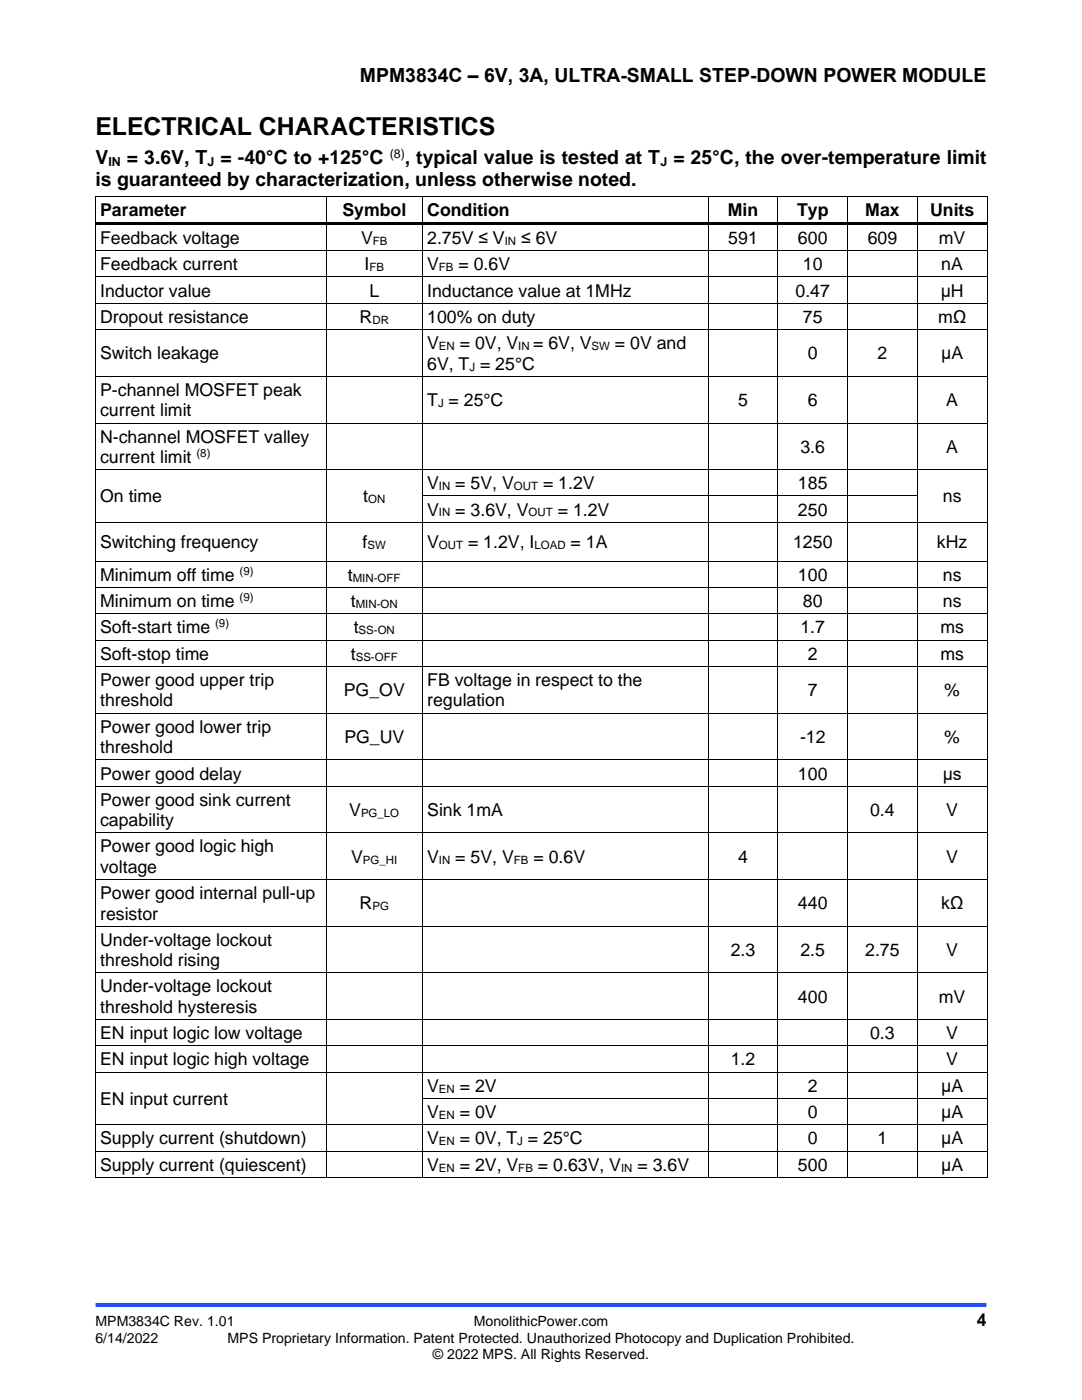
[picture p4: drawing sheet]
<svg xmlns="http://www.w3.org/2000/svg" width="216mm" height="279mm" viewBox="0 0 216 279" stroke-linecap="round" stroke-linejoin="round" font-family="sans-serif">
<defs><g id="words">
<text font-size="4.9" x="19" y="27">ELECTRICAL CHARACTERISTICS</text>
<g font-size="3.9">
<text x="71.8" y="16.3">MPM3834C – 6V, 3A, ULTRA-SMALL STEP-DOWN POWER MODULE</text>
<text x="19" y="32.7">V</text>
<text x="25.3" y="32.7">= 3.6V, T = -40°C to +125°C</text>
<text x="80.8" y="32.7">, typical value is tested at T = 25°C, the over-temperature limit</text>
<text x="19" y="37.2">is guaranteed by characterization, unless otherwise noted.</text>
</g>
<g font-size="3.5">
<text x="20" y="43.1">Parameter</text>
<text x="68.3" y="43.1">Symbol</text>
<text x="85.2" y="43.1">Condition</text>
<text x="145.2" y="43.1">Min</text>
<text x="159" y="43.1">Typ</text>
<text x="172.6" y="43.1">Max</text>
<text x="185.6" y="43.1">Units</text>
<text x="20" y="48.7">Feedback voltage</text>
<text x="20" y="53.9">Feedback current</text>
<text x="72" y="48.7">V</text>
<text x="72.7" y="53.9">I</text>
<text x="85.2" y="48.7">2.75V ≤ V</text>
<text x="85.2" y="53.9">V</text>
<text x="91.5" y="53.9">= 0.6V</text>
<text x="104" y="48.7">≤ 6V</text>
<text x="145.3" y="48.7">591</text>
<text x="159.2" y="48.7">600</text>
<text x="160.2" y="53.9">10</text>
<text x="173.1" y="48.7">609</text>
<text x="187.3" y="48.7">mV</text>
<text x="187.8" y="53.9">nA</text>
<text x="20" y="59.2">Inductor value</text>
<text x="73.7" y="59.2">L</text>
<text x="85.2" y="59.2">Inductance value at 1MHz</text>
<text x="158.7" y="59.2">0.47</text>
<text x="187.7" y="59.2">μH</text>
<text x="20" y="64.5">Dropout resistance</text>
<text x="71.8" y="64.5">R</text>
<text x="85.2" y="64.5">100% on duty</text>
<text x="160.2" y="64.5">75</text>
<text x="187.2" y="64.5">mΩ</text>
<text x="20" y="71.7">Switch leakage</text>
<text x="85.2" y="69.7">V</text>
<text x="91.7" y="69.7">= 0V, V</text>
<text x="106.4" y="69.7">= 6V, V</text>
<text x="122.7" y="69.7">= 0V and</text>
<text x="161.2" y="71.7">0</text>
<text x="175.1" y="71.7">2</text>
<text x="187.8" y="71.7">μA</text>
<text x="85.2" y="73.8">6V, T = 25°C</text>
<text x="20" y="79">P-channel MOSFET peak</text>
<text x="20" y="83.1">current limit</text>
<text x="85.2" y="81.1">T = 25°C</text>
<text x="147.3" y="81.1">5</text>
<text x="161.2" y="81.1">6</text>
<text x="188.8" y="81.1">A</text>
<text x="20" y="88.3">N-channel MOSFET valley</text>
<text x="20" y="92.4">current limit</text>
<text x="159.7" y="90.4">3.6</text>
<text x="188.8" y="90.4">A</text>
<text x="20" y="100.3">On time</text>
<text x="72.5" y="100.3">t</text>
<text x="85.2" y="97.6">V</text>
<text x="90.9" y="97.6">= 5V, V</text>
<text x="108.4" y="97.6">= 1.2V</text>
<text x="159.2" y="97.6">185</text>
<text x="188.1" y="100.3">ns</text>
<text x="85.2" y="102.9">V</text>
<text x="90.9" y="102.9">= 3.6V, V</text>
<text x="111.3" y="102.9">= 1.2V</text>
<text x="159.2" y="102.9">250</text>
<text x="20" y="109.4">Switching frequency</text>
<text x="72.4" y="109.4">f</text>
<text x="85.2" y="109.4">V</text>
<text x="93.4" y="109.4">= 1.2V, I</text>
<text x="113.9" y="109.4">= 1A</text>
<text x="158.3" y="109.4">1250</text>
<text x="187" y="109.4">kHz</text>
<text x="20" y="115.9">Minimum off time</text>
<text x="69.4" y="115.9">t</text>
<text x="159.2" y="115.9">100</text>
<text x="188.1" y="115.9">ns</text>
<text x="20" y="121.2">Minimum on time</text>
<text x="70" y="121.2">t</text>
<text x="160.2" y="121.2">80</text>
<text x="188.1" y="121.2">ns</text>
<text x="20" y="126.4">Soft-start time</text>
<text x="20" y="131.7">Soft-stop time</text>
<text x="70" y="131.7">t</text>
<text x="70.6" y="126.4">t</text>
<text x="159.7" y="126.4">1.7</text>
<text x="161.2" y="131.7">2</text>
<text x="187.6" y="126.4">ms</text>
<text x="187.6" y="131.7">ms</text>
<text x="20" y="136.9">Power good upper trip</text>
<text x="85.2" y="136.9">FB voltage in respect to the</text>
<text x="20" y="141">threshold</text>
<text x="68.6" y="139">PG_OV</text>
<text x="85.2" y="141">regulation</text>
<text x="161.2" y="139">7</text>
<text x="188.4" y="139">%</text>
<text x="20" y="146.3">Power good lower trip</text>
<text x="68.7" y="148.3">PG_UV</text>
<text x="159.6" y="148.3">-12</text>
<text x="188.4" y="148.3">%</text>
<text x="20" y="150.3">threshold</text>
<text x="20" y="155.6">Power good delay</text>
<text x="159.2" y="155.6">100</text>
<text x="188.1" y="155.6">μs</text>
<text x="20" y="160.8">Power good sink current</text>
<text x="20" y="164.9">capability</text>
<text x="69.7" y="162.8">V</text>
<text x="85.2" y="162.8">Sink 1mA</text>
<text x="173.6" y="162.8">0.4</text>
<text x="188.8" y="162.8">V</text>
<text x="20" y="170.1">Power good logic high</text>
<text x="70.1" y="172.2">V</text>
<text x="85.2" y="172.2">V</text>
<text x="90.9" y="172.2">= 5V, V</text>
<text x="106.5" y="172.2">= 0.6V</text>
<text x="147.3" y="172.2">4</text>
<text x="188.8" y="172.2">V</text>
<text x="20" y="174.2">voltage</text>
<text x="20" y="179.4">Power good internal pull-up</text>
<text x="20" y="183.5">resistor</text>
<text x="71.8" y="181.5">R</text>
<text x="159.2" y="181.5">440</text>
<text x="187.8" y="181.5">kΩ</text>
<text x="20" y="188.8">Under-voltage lockout</text>
<text x="145.8" y="190.8">2.3</text>
<text x="159.7" y="190.8">2.5</text>
<text x="172.6" y="190.8">2.75</text>
<text x="188.8" y="190.8">V</text>
<text x="20" y="192.8">threshold rising</text>
<text x="20" y="198.1">Under-voltage lockout</text>
<text x="20" y="202.1">threshold hysteresis</text>
<text x="159.2" y="200.1">400</text>
<text x="187.3" y="200.1">mV</text>
<text x="20" y="207.4">EN input logic low voltage</text>
<text x="173.6" y="207.4">0.3</text>
<text x="188.8" y="207.4">V</text>
<text x="20" y="212.6">EN input logic high voltage</text>
<text x="145.8" y="212.6">1.2</text>
<text x="188.8" y="212.6">V</text>
<text x="20" y="220.5">EN input current</text>
<text x="85.2" y="217.9">V</text>
<text x="91.7" y="217.9">= 2V</text>
<text x="161.2" y="217.9">2</text>
<text x="187.8" y="217.9">μA</text>
<text x="85.2" y="223.2">V</text>
<text x="91.7" y="223.2">= 0V</text>
<text x="161.2" y="223.2">0</text>
<text x="187.8" y="223.2">μA</text>
<text x="20" y="228.4">Supply current (shutdown)</text>
<text x="20" y="233.7">Supply current (quiescent)</text>
<text x="85.2" y="228.4">V</text>
<text x="85.2" y="233.7">V</text>
<text x="91.7" y="228.4">= 0V, T = 25°C</text>
<text x="91.7" y="233.7">= 2V, V</text>
<text x="107.3" y="233.7">= 0.63V, V</text>
<text x="127.2" y="233.7">= 3.6V</text>
<text x="159.2" y="233.7">500</text>
<text x="161.2" y="228.4">0</text>
<text x="175.1" y="228.4">1</text>
<text x="187.8" y="228.4">μA</text>
<text x="187.8" y="233.7">μA</text>
<text x="194.9" y="264.6">4</text>
</g>
<g font-size="2.8">
<text x="19" y="264.6">MPM3834C Rev. 1.01</text>
<text x="19" y="267.9">6/14/2022</text>
<text x="45.4" y="267.9">MPS Proprietary Information. Patent Protected. Unauthorized Photocopy and Duplication Prohibited.</text>
<text x="94.6" y="264.6">MonolithicPower.com</text>
<text x="86.4" y="271.2">© 2022 MPS. All Rights Reserved.</text>
</g>
<g font-size="2.5">
<text x="21.6" y="33.1">IN</text>
<text x="41.4" y="33.1">J</text>
<text x="77.8" y="31.5">(8)</text>
<text x="131.8" y="33.1">J</text>
</g>
<g font-size="2.3">
<text x="74.4" y="48.9">FB</text>
<text x="100.7" y="48.9">IN</text>
<text x="73.7" y="54.1">FB</text>
<text x="87.6" y="54.1">FB</text>
<text x="74.3" y="64.6">DR</text>
<text x="87.6" y="69.9">EN</text>
<text x="103.4" y="69.9">IN</text>
<text x="118" y="69.9">SW</text>
<text x="93.7" y="73.9">J</text>
<text x="87.4" y="81.2">J</text>
<text x="39.2" y="91.2">(8)</text>
<text x="73.5" y="100.4">ON</text>
<text x="87.6" y="97.8">IN</text>
<text x="102.5" y="97.8">OUT</text>
<text x="87.6" y="103.1">IN</text>
<text x="105.5" y="103.1">OUT</text>
<text x="73.3" y="109.6">SW</text>
<text x="87.6" y="109.6">OUT</text>
<text x="106.7" y="109.6">LOAD</text>
<text x="47.8" y="114.7">(9)</text>
<text x="47.8" y="119.9">(9)</text>
<text x="70.4" y="116.1">MIN-OFF</text>
<text x="42.9" y="125.2">(9)</text>
<text x="71" y="121.3">MIN-ON</text>
<text x="71" y="131.8">SS-OFF</text>
<text x="71.6" y="126.6">SS-ON</text>
<text x="72" y="163">PG_LO</text>
<text x="72.4" y="172.3">PG_HI</text>
<text x="87.6" y="172.3">IN</text>
<text x="102.5" y="172.3">FB</text>
<text x="74.3" y="181.6">PG</text>
<text x="87.6" y="218.1">EN</text>
<text x="87.6" y="223.3">EN</text>
<text x="87.6" y="228.6">EN</text>
<text x="87.6" y="233.8">EN</text>
<text x="103.2" y="228.6">J</text>
<text x="103.4" y="233.8">FB</text>
<text x="123.9" y="233.8">IN</text>
</g>
</g></defs>
<path d="M19 260.4h177.8" fill="none" stroke="#1c4eff" stroke-width=".79" stroke-linecap="butt"/>
<g fill="#000">
<path d="M18.9 39.1h.1v.7h-.1z" fill-rule="evenodd"/>
<path d="M18.9 39.1h.1v.1h-.1z" fill-rule="evenodd"/>
<path d="M65.1 39.2h.2v.6h-.2z" fill-rule="evenodd"/>
<path d="M65.1 39.1h.2v.1h-.2z" fill-rule="evenodd"/>
<path d="M84.1 39.2h.2v.6h-.2z" fill-rule="evenodd"/>
<path d="M84.1 39.1h.2v.1h-.2z" fill-rule="evenodd"/>
<path d="M141.2 39.2h.2v.6h-.2z" fill-rule="evenodd"/>
<path d="M141.2 39.1h.2v.1h-.2z" fill-rule="evenodd"/>
<path d="M155.1 39.2h.2v.6h-.2z" fill-rule="evenodd"/>
<path d="M155.1 39.1h.2v.1h-.2z" fill-rule="evenodd"/>
<path d="M169.1 39.2h.1v.6h-.1z" fill-rule="evenodd"/>
<path d="M169.1 39.1h.1v.1h-.1z" fill-rule="evenodd"/>
<path d="M183 39.2h.1v.6h-.1z" fill-rule="evenodd"/>
<path d="M183 39.1h.1v.1h-.1z" fill-rule="evenodd"/>
<path d="M196.9 39.1h.1v.7h-.1z" fill-rule="evenodd"/>
<path d="M196.9 39.1h.1v.1h-.1z" fill-rule="evenodd"/>
<path d="M18.9 44.3h.1v1.1h-.1z" fill-rule="evenodd"/>
<path d="M18.9 49.9h.1v.7h-.1z" fill-rule="evenodd"/>
<path d="M18.9 55.2h.1v.7h-.1z" fill-rule="evenodd"/>
<path d="M19 44.3h46.1v.6h-46.1z" fill-rule="evenodd"/>
<path d="M65.1 44.9h.2v.5h-.2z" fill-rule="evenodd"/>
<path d="M65.1 44.3h.5v.6h-.5z" fill-rule="evenodd"/>
<path d="M65.1 49.9h.2v.7h-.2z" fill-rule="evenodd"/>
<path d="M65.1 55.2h.2v.7h-.2z" fill-rule="evenodd"/>
<path d="M65.6 44.3h18.5v.6h-18.5z" fill-rule="evenodd"/>
<path d="M84.1 44.9h.2v.5h-.2z" fill-rule="evenodd"/>
<path d="M84.1 44.3h.6v.6h-.6z" fill-rule="evenodd"/>
<path d="M84.1 49.9h.2v.7h-.2z" fill-rule="evenodd"/>
<path d="M84.1 55.2h.2v.7h-.2z" fill-rule="evenodd"/>
<path d="M84.7 44.3h56.5v.6h-56.5z" fill-rule="evenodd"/>
<path d="M141.2 44.9h.2v.5h-.2z" fill-rule="evenodd"/>
<path d="M141.2 44.3h.6v.6h-.6z" fill-rule="evenodd"/>
<path d="M141.2 49.9h.2v.7h-.2z" fill-rule="evenodd"/>
<path d="M141.2 55.2h.2v.7h-.2z" fill-rule="evenodd"/>
<path d="M141.8 44.3h13.3v.6h-13.3z" fill-rule="evenodd"/>
<path d="M155.1 44.9h.2v.5h-.2z" fill-rule="evenodd"/>
<path d="M155.1 44.3h.6v.6h-.6z" fill-rule="evenodd"/>
<path d="M155.1 49.9h.2v.7h-.2z" fill-rule="evenodd"/>
<path d="M155.1 55.2h.2v.7h-.2z" fill-rule="evenodd"/>
<path d="M155.7 44.3h13.4v.6h-13.4z" fill-rule="evenodd"/>
<path d="M169.1 44.9h.1v.5h-.1z" fill-rule="evenodd"/>
<path d="M169.1 44.3h.5v.6h-.5z" fill-rule="evenodd"/>
<path d="M169.1 49.9h.1v.7h-.1z" fill-rule="evenodd"/>
<path d="M169.1 55.2h.1v.7h-.1z" fill-rule="evenodd"/>
<path d="M169.6 44.3h13.4v.6h-13.4z" fill-rule="evenodd"/>
<path d="M183 44.9h.1v.5h-.1z" fill-rule="evenodd"/>
<path d="M183 44.3h.5v.6h-.5z" fill-rule="evenodd"/>
<path d="M183 49.9h.1v.7h-.1z" fill-rule="evenodd"/>
<path d="M183 55.2h.1v.7h-.1z" fill-rule="evenodd"/>
<path d="M183.5 44.3h13.4v.6h-13.4z" fill-rule="evenodd"/>
<path d="M196.9 44.3h.1v1.1h-.1z" fill-rule="evenodd"/>
<path d="M196.9 49.9h.1v.7h-.1z" fill-rule="evenodd"/>
<path d="M196.9 55.2h.1v.7h-.1z" fill-rule="evenodd"/>
<path d="M18.9 60.5h.1v.7h-.1z" fill-rule="evenodd"/>
<path d="M18.9 65.7h.1v.7h-.1z" fill-rule="evenodd"/>
<path d="M18.9 75h.1v.7h-.1z" fill-rule="evenodd"/>
<path d="M65.1 60.5h.2v.7h-.2z" fill-rule="evenodd"/>
<path d="M65.1 65.7h.2v.7h-.2z" fill-rule="evenodd"/>
<path d="M65.1 75h.2v.7h-.2z" fill-rule="evenodd"/>
<path d="M84.1 60.5h.2v.7h-.2z" fill-rule="evenodd"/>
<path d="M84.1 65.7h.2v.7h-.2z" fill-rule="evenodd"/>
<path d="M84.1 75h.2v.7h-.2z" fill-rule="evenodd"/>
<path d="M141.2 60.5h.2v.7h-.2z" fill-rule="evenodd"/>
<path d="M141.2 65.7h.2v.7h-.2z" fill-rule="evenodd"/>
<path d="M141.2 75h.2v.7h-.2z" fill-rule="evenodd"/>
<path d="M155.1 60.5h.2v.7h-.2z" fill-rule="evenodd"/>
<path d="M155.1 65.7h.2v.7h-.2z" fill-rule="evenodd"/>
<path d="M155.1 75h.2v.7h-.2z" fill-rule="evenodd"/>
<path d="M169.1 60.5h.1v.7h-.1z" fill-rule="evenodd"/>
<path d="M169.1 65.7h.1v.7h-.1z" fill-rule="evenodd"/>
<path d="M169.1 75h.1v.7h-.1z" fill-rule="evenodd"/>
<path d="M183 60.5h.1v.7h-.1z" fill-rule="evenodd"/>
<path d="M183 65.7h.1v.7h-.1z" fill-rule="evenodd"/>
<path d="M183 75h.1v.7h-.1z" fill-rule="evenodd"/>
<path d="M196.9 60.5h.1v.7h-.1z" fill-rule="evenodd"/>
<path d="M196.9 65.7h.1v.7h-.1z" fill-rule="evenodd"/>
<path d="M196.9 75h.1v.7h-.1z" fill-rule="evenodd"/>
<path d="M18.9 84.3h.1v.7h-.1z" fill-rule="evenodd"/>
<path d="M18.9 93.6h.1v.7h-.1z" fill-rule="evenodd"/>
<path d="M18.9 98.9h.1v.7h-.1z" fill-rule="evenodd"/>
<path d="M65.1 84.3h.2v.7h-.2z" fill-rule="evenodd"/>
<path d="M65.1 93.6h.2v.7h-.2z" fill-rule="evenodd"/>
<path d="M65.1 98.9h.2v.7h-.2z" fill-rule="evenodd"/>
<path d="M84.1 84.3h.2v.7h-.2z" fill-rule="evenodd"/>
<path d="M84.1 93.6h.2v.7h-.2z" fill-rule="evenodd"/>
<path d="M84.1 98.9h.2v.7h-.2z" fill-rule="evenodd"/>
<path d="M141.2 84.3h.2v.7h-.2z" fill-rule="evenodd"/>
<path d="M141.2 93.6h.2v.7h-.2z" fill-rule="evenodd"/>
<path d="M141.2 98.9h.2v.7h-.2z" fill-rule="evenodd"/>
<path d="M155.1 84.3h.2v.7h-.2z" fill-rule="evenodd"/>
<path d="M155.1 93.6h.2v.7h-.2z" fill-rule="evenodd"/>
<path d="M155.1 98.9h.2v.7h-.2z" fill-rule="evenodd"/>
<path d="M169.1 84.3h.1v.7h-.1z" fill-rule="evenodd"/>
<path d="M169.1 93.6h.1v.7h-.1z" fill-rule="evenodd"/>
<path d="M169.1 98.9h.1v.7h-.1z" fill-rule="evenodd"/>
<path d="M183 84.3h.1v.7h-.1z" fill-rule="evenodd"/>
<path d="M183 93.6h.1v.7h-.1z" fill-rule="evenodd"/>
<path d="M183 98.9h.1v.7h-.1z" fill-rule="evenodd"/>
<path d="M196.9 84.3h.1v.7h-.1z" fill-rule="evenodd"/>
<path d="M196.9 93.6h.1v.7h-.1z" fill-rule="evenodd"/>
<path d="M196.9 98.9h.1v.7h-.1z" fill-rule="evenodd"/>
<path d="M18.9 104.2h.1v.7h-.1z" fill-rule="evenodd"/>
<path d="M18.9 111.9h.1v.7h-.1z" fill-rule="evenodd"/>
<path d="M18.9 117.2h.1v.7h-.1z" fill-rule="evenodd"/>
<path d="M65.1 104.2h.2v.7h-.2z" fill-rule="evenodd"/>
<path d="M65.1 111.9h.2v.7h-.2z" fill-rule="evenodd"/>
<path d="M65.1 117.2h.2v.7h-.2z" fill-rule="evenodd"/>
<path d="M84.1 104.2h.2v.7h-.2z" fill-rule="evenodd"/>
<path d="M84.1 111.9h.2v.7h-.2z" fill-rule="evenodd"/>
<path d="M84.1 117.2h.2v.7h-.2z" fill-rule="evenodd"/>
<path d="M141.2 104.2h.2v.7h-.2z" fill-rule="evenodd"/>
<path d="M141.2 111.9h.2v.7h-.2z" fill-rule="evenodd"/>
<path d="M141.2 117.2h.2v.7h-.2z" fill-rule="evenodd"/>
<path d="M155.1 104.2h.2v.7h-.2z" fill-rule="evenodd"/>
<path d="M155.1 111.9h.2v.7h-.2z" fill-rule="evenodd"/>
<path d="M155.1 117.2h.2v.7h-.2z" fill-rule="evenodd"/>
<path d="M169.1 104.2h.1v.7h-.1z" fill-rule="evenodd"/>
<path d="M169.1 111.9h.1v.7h-.1z" fill-rule="evenodd"/>
<path d="M169.1 117.2h.1v.7h-.1z" fill-rule="evenodd"/>
<path d="M183 104.2h.1v.7h-.1z" fill-rule="evenodd"/>
<path d="M183 111.9h.1v.7h-.1z" fill-rule="evenodd"/>
<path d="M183 117.2h.1v.7h-.1z" fill-rule="evenodd"/>
<path d="M196.9 104.2h.1v.7h-.1z" fill-rule="evenodd"/>
<path d="M196.9 111.9h.1v.7h-.1z" fill-rule="evenodd"/>
<path d="M196.9 117.2h.1v.7h-.1z" fill-rule="evenodd"/>
<path d="M18.9 122.4h.1v.7h-.1z" fill-rule="evenodd"/>
<path d="M18.9 127.7h.1v.7h-.1z" fill-rule="evenodd"/>
<path d="M18.9 132.9h.1v.7h-.1z" fill-rule="evenodd"/>
<path d="M65.1 122.4h.2v.7h-.2z" fill-rule="evenodd"/>
<path d="M65.1 127.7h.2v.7h-.2z" fill-rule="evenodd"/>
<path d="M65.1 132.9h.2v.7h-.2z" fill-rule="evenodd"/>
<path d="M84.1 122.4h.2v.7h-.2z" fill-rule="evenodd"/>
<path d="M84.1 127.7h.2v.7h-.2z" fill-rule="evenodd"/>
<path d="M84.1 132.9h.2v.7h-.2z" fill-rule="evenodd"/>
<path d="M141.2 122.4h.2v.7h-.2z" fill-rule="evenodd"/>
<path d="M141.2 127.7h.2v.7h-.2z" fill-rule="evenodd"/>
<path d="M141.2 132.9h.2v.7h-.2z" fill-rule="evenodd"/>
<path d="M155.1 122.4h.2v.7h-.2z" fill-rule="evenodd"/>
<path d="M155.1 127.7h.2v.7h-.2z" fill-rule="evenodd"/>
<path d="M155.1 132.9h.2v.7h-.2z" fill-rule="evenodd"/>
<path d="M169.1 122.4h.1v.7h-.1z" fill-rule="evenodd"/>
<path d="M169.1 127.7h.1v.7h-.1z" fill-rule="evenodd"/>
<path d="M169.1 132.9h.1v.7h-.1z" fill-rule="evenodd"/>
<path d="M183 122.4h.1v.7h-.1z" fill-rule="evenodd"/>
<path d="M183 127.7h.1v.7h-.1z" fill-rule="evenodd"/>
<path d="M183 132.9h.1v.7h-.1z" fill-rule="evenodd"/>
<path d="M196.9 122.4h.1v.7h-.1z" fill-rule="evenodd"/>
<path d="M196.9 127.7h.1v.7h-.1z" fill-rule="evenodd"/>
<path d="M196.9 132.9h.1v.7h-.1z" fill-rule="evenodd"/>
<path d="M18.9 142.2h.1v.7h-.1z" fill-rule="evenodd"/>
<path d="M18.9 151.6h.1v.7h-.1z" fill-rule="evenodd"/>
<path d="M18.9 156.8h.1v.7h-.1z" fill-rule="evenodd"/>
<path d="M65.1 142.2h.2v.7h-.2z" fill-rule="evenodd"/>
<path d="M65.1 151.6h.2v.7h-.2z" fill-rule="evenodd"/>
<path d="M65.1 156.8h.2v.7h-.2z" fill-rule="evenodd"/>
<path d="M84.1 142.2h.2v.7h-.2z" fill-rule="evenodd"/>
<path d="M84.1 151.6h.2v.7h-.2z" fill-rule="evenodd"/>
<path d="M84.1 156.8h.2v.7h-.2z" fill-rule="evenodd"/>
<path d="M141.2 142.2h.2v.7h-.2z" fill-rule="evenodd"/>
<path d="M141.2 151.6h.2v.7h-.2z" fill-rule="evenodd"/>
<path d="M141.2 156.8h.2v.7h-.2z" fill-rule="evenodd"/>
<path d="M155.1 142.2h.2v.7h-.2z" fill-rule="evenodd"/>
<path d="M155.1 151.6h.2v.7h-.2z" fill-rule="evenodd"/>
<path d="M155.1 156.8h.2v.7h-.2z" fill-rule="evenodd"/>
<path d="M169.1 142.2h.1v.7h-.1z" fill-rule="evenodd"/>
<path d="M169.1 151.6h.1v.7h-.1z" fill-rule="evenodd"/>
<path d="M169.1 156.8h.1v.7h-.1z" fill-rule="evenodd"/>
<path d="M183 142.2h.1v.7h-.1z" fill-rule="evenodd"/>
<path d="M183 151.6h.1v.7h-.1z" fill-rule="evenodd"/>
<path d="M183 156.8h.1v.7h-.1z" fill-rule="evenodd"/>
<path d="M196.9 142.2h.1v.7h-.1z" fill-rule="evenodd"/>
<path d="M196.9 151.6h.1v.7h-.1z" fill-rule="evenodd"/>
<path d="M196.9 156.8h.1v.7h-.1z" fill-rule="evenodd"/>
<path d="M18.9 166.1h.1v.7h-.1z" fill-rule="evenodd"/>
<path d="M18.9 175.4h.1v.7h-.1z" fill-rule="evenodd"/>
<path d="M65.1 166.1h.2v.7h-.2z" fill-rule="evenodd"/>
<path d="M65.1 175.4h.2v.7h-.2z" fill-rule="evenodd"/>
<path d="M84.1 166.1h.2v.7h-.2z" fill-rule="evenodd"/>
<path d="M84.1 175.4h.2v.7h-.2z" fill-rule="evenodd"/>
<path d="M141.2 166.1h.2v.7h-.2z" fill-rule="evenodd"/>
<path d="M141.2 175.4h.2v.7h-.2z" fill-rule="evenodd"/>
<path d="M155.1 166.1h.2v.7h-.2z" fill-rule="evenodd"/>
<path d="M155.1 175.4h.2v.7h-.2z" fill-rule="evenodd"/>
<path d="M169.1 166.1h.1v.7h-.1z" fill-rule="evenodd"/>
<path d="M169.1 175.4h.1v.7h-.1z" fill-rule="evenodd"/>
<path d="M183 166.1h.1v.7h-.1z" fill-rule="evenodd"/>
<path d="M183 175.4h.1v.7h-.1z" fill-rule="evenodd"/>
<path d="M196.9 166.1h.1v.7h-.1z" fill-rule="evenodd"/>
<path d="M196.9 175.4h.1v.7h-.1z" fill-rule="evenodd"/>
<path d="M18.9 184.8h.1v.7h-.1z" fill-rule="evenodd"/>
<path d="M18.9 194.1h.1v.7h-.1z" fill-rule="evenodd"/>
<path d="M65.1 184.8h.2v.7h-.2z" fill-rule="evenodd"/>
<path d="M65.1 194.1h.2v.7h-.2z" fill-rule="evenodd"/>
<path d="M84.1 184.8h.2v.7h-.2z" fill-rule="evenodd"/>
<path d="M84.1 194.1h.2v.7h-.2z" fill-rule="evenodd"/>
<path d="M141.2 184.8h.2v.7h-.2z" fill-rule="evenodd"/>
<path d="M141.2 194.1h.2v.7h-.2z" fill-rule="evenodd"/>
<path d="M155.1 184.8h.2v.7h-.2z" fill-rule="evenodd"/>
<path d="M155.1 194.1h.2v.7h-.2z" fill-rule="evenodd"/>
<path d="M169.1 184.8h.1v.7h-.1z" fill-rule="evenodd"/>
<path d="M169.1 194.1h.1v.7h-.1z" fill-rule="evenodd"/>
<path d="M183 184.8h.1v.7h-.1z" fill-rule="evenodd"/>
<path d="M183 194.1h.1v.7h-.1z" fill-rule="evenodd"/>
<path d="M196.9 184.8h.1v.7h-.1z" fill-rule="evenodd"/>
<path d="M196.9 194.1h.1v.7h-.1z" fill-rule="evenodd"/>
<path d="M18.9 203.4h.1v.7h-.1z" fill-rule="evenodd"/>
<path d="M18.9 208.6h.1v.7h-.1z" fill-rule="evenodd"/>
<path d="M18.9 213.9h.1v.7h-.1z" fill-rule="evenodd"/>
<path d="M18.9 219.2h.1v.7h-.1z" fill-rule="evenodd"/>
<path d="M65.1 203.4h.2v.7h-.2z" fill-rule="evenodd"/>
<path d="M65.1 208.6h.2v.7h-.2z" fill-rule="evenodd"/>
<path d="M65.1 213.9h.2v.7h-.2z" fill-rule="evenodd"/>
<path d="M65.1 219.2h.2v.7h-.2z" fill-rule="evenodd"/>
<path d="M84.1 203.4h.2v.7h-.2z" fill-rule="evenodd"/>
<path d="M84.1 208.6h.2v.7h-.2z" fill-rule="evenodd"/>
<path d="M84.1 213.9h.2v.7h-.2z" fill-rule="evenodd"/>
<path d="M84.1 219.2h.2v.7h-.2z" fill-rule="evenodd"/>
<path d="M141.2 203.4h.2v.7h-.2z" fill-rule="evenodd"/>
<path d="M141.2 208.6h.2v.7h-.2z" fill-rule="evenodd"/>
<path d="M141.2 213.9h.2v.7h-.2z" fill-rule="evenodd"/>
<path d="M141.2 219.2h.2v.7h-.2z" fill-rule="evenodd"/>
<path d="M155.1 203.4h.2v.7h-.2z" fill-rule="evenodd"/>
<path d="M155.1 208.6h.2v.7h-.2z" fill-rule="evenodd"/>
<path d="M155.1 213.9h.2v.7h-.2z" fill-rule="evenodd"/>
<path d="M155.1 219.2h.2v.7h-.2z" fill-rule="evenodd"/>
<path d="M169.1 203.4h.1v.7h-.1z" fill-rule="evenodd"/>
<path d="M169.1 208.6h.1v.7h-.1z" fill-rule="evenodd"/>
<path d="M169.1 213.9h.1v.7h-.1z" fill-rule="evenodd"/>
<path d="M169.1 219.2h.1v.7h-.1z" fill-rule="evenodd"/>
<path d="M183 203.4h.1v.7h-.1z" fill-rule="evenodd"/>
<path d="M183 208.6h.1v.7h-.1z" fill-rule="evenodd"/>
<path d="M183 213.9h.1v.7h-.1z" fill-rule="evenodd"/>
<path d="M183 219.2h.1v.7h-.1z" fill-rule="evenodd"/>
<path d="M196.9 203.4h.1v.7h-.1z" fill-rule="evenodd"/>
<path d="M196.9 208.6h.1v.7h-.1z" fill-rule="evenodd"/>
<path d="M196.9 213.9h.1v.7h-.1z" fill-rule="evenodd"/>
<path d="M196.9 219.2h.1v.7h-.1z" fill-rule="evenodd"/>
<path d="M18.9 224.4h.1v.7h-.1z" fill-rule="evenodd"/>
<path d="M18.9 229.7h.1v.6h-.1z" fill-rule="evenodd"/>
<path d="M18.9 234.9h.1v.2h-.1z" fill-rule="evenodd"/>
<path d="M18.9 234.9h.1v.2h-.1z" fill-rule="evenodd"/>
<path d="M65.1 224.4h.2v.7h-.2z" fill-rule="evenodd"/>
<path d="M65.1 229.7h.2v.6h-.2z" fill-rule="evenodd"/>
<path d="M65.1 234.9h.2v.2h-.2z" fill-rule="evenodd"/>
<path d="M84.1 224.4h.2v.7h-.2z" fill-rule="evenodd"/>
<path d="M84.1 229.7h.2v.6h-.2z" fill-rule="evenodd"/>
<path d="M84.1 234.9h.2v.2h-.2z" fill-rule="evenodd"/>
<path d="M141.2 224.4h.2v.7h-.2z" fill-rule="evenodd"/>
<path d="M141.2 229.7h.2v.6h-.2z" fill-rule="evenodd"/>
<path d="M141.2 234.9h.2v.2h-.2z" fill-rule="evenodd"/>
<path d="M155.1 224.4h.2v.7h-.2z" fill-rule="evenodd"/>
<path d="M155.1 229.7h.2v.6h-.2z" fill-rule="evenodd"/>
<path d="M155.1 234.9h.2v.2h-.2z" fill-rule="evenodd"/>
<path d="M169.1 224.4h.1v.7h-.1z" fill-rule="evenodd"/>
<path d="M169.1 229.7h.1v.6h-.1z" fill-rule="evenodd"/>
<path d="M169.1 234.9h.1v.2h-.1z" fill-rule="evenodd"/>
<path d="M183 224.4h.1v.7h-.1z" fill-rule="evenodd"/>
<path d="M183 229.7h.1v.6h-.1z" fill-rule="evenodd"/>
<path d="M183 234.9h.1v.2h-.1z" fill-rule="evenodd"/>
<path d="M196.9 224.4h.1v.7h-.1z" fill-rule="evenodd"/>
<path d="M196.9 229.7h.1v.6h-.1z" fill-rule="evenodd"/>
<path d="M196.9 234.9h.1v.2h-.1z" fill-rule="evenodd"/>
<path d="M196.9 234.9h.1v.2h-.1z" fill-rule="evenodd"/>
</g>
<g fill="none" stroke="#000" stroke-width=".2">
<path d="M19 39.8v4.5M19 39.2h46.1M65.2 39.8v4.5M65.3 39.2h18.8M84.2 39.8v4.5M84.3 39.2h56.9M141.3 39.8v4.5M141.4 39.2h13.7M155.2 39.8v4.5M155.3 39.2h13.8M169.1 39.8v4.5M169.2 39.2h13.8"/>
<path d="M183 39.8v4.5M183.1 39.2h13.8M197 39.8v4.5M19 45.4v4.5M19 50.6v4.6M19 55.9v4.6M19 50h46.1M19 55.3h46.1M65.2 45.4v4.5M65.2 50.6v4.6M65.2 55.9v4.6M65.3 50h18.8"/>
<path d="M65.3 55.3h18.8M84.2 45.4v4.5M84.2 50.6v4.6M84.2 55.9v4.6M84.3 50h56.9M84.3 55.3h56.9M141.3 45.4v4.5M141.3 50.6v4.6M141.3 55.9v4.6M141.4 50h13.7M141.4 55.3h13.7M155.2 45.4v4.5"/>
<path d="M155.2 50.6v4.6M155.2 55.9v4.6M155.3 50h13.8M155.3 55.3h13.8M169.1 45.4v4.5M169.1 50.6v4.6M169.1 55.9v4.6M169.2 50h13.8M169.2 55.3h13.8M183 45.4v4.5M183 50.6v4.6M183 55.9v4.6"/>
<path d="M183.1 50h13.8M183.1 55.3h13.8M197 45.4v4.5M197 50.6v4.6M197 55.9v4.6M19 61.2v4.5M19 66.4v8.6M19 75.7v8.6M19 60.5h46.1M19 65.8h46.1M19 75.1h46.1M65.2 61.2v4.5"/>
<path d="M65.2 66.4v8.6M65.2 75.7v8.6M65.3 60.5h18.8M65.3 65.8h18.8M65.3 75.1h18.8M84.2 61.2v4.5M84.2 66.4v8.6M84.2 75.7v8.6M84.3 60.5h56.9M84.3 65.8h56.9M84.3 75.1h56.9M141.3 61.2v4.5"/>
<path d="M141.3 66.4v8.6M141.3 75.7v8.6M141.4 60.5h13.7M141.4 65.8h13.7M141.4 75.1h13.7M155.2 61.2v4.5M155.2 66.4v8.6M155.2 75.7v8.6M155.3 60.5h13.8M155.3 65.8h13.8M155.3 75.1h13.8M169.1 61.2v4.5"/>
<path d="M169.1 66.4v8.6M169.1 75.7v8.6M169.2 60.5h13.8M169.2 65.8h13.8M169.2 75.1h13.8M183 61.2v4.5M183 66.4v8.6M183 75.7v8.6M183.1 60.5h13.8M183.1 65.8h13.8M183.1 75.1h13.8M197 61.2v4.5"/>
<path d="M197 66.4v8.6M197 75.7v8.6M19 85v8.6M19 94.3v4.6M19 99.6v4.6M19 84.4h46.1M19 93.7h46.1M65.2 85v8.6M65.2 94.3v4.6M65.2 99.6v4.6M65.3 84.4h18.8M65.3 93.7h18.8"/>
<path d="M84.2 85v8.6M84.2 94.3v4.6M84.2 99.6v4.6M84.3 84.4h56.9M84.3 93.7h56.9M84.3 99h56.9M141.3 85v8.6M141.3 94.3v4.6M141.3 99.6v4.6M141.4 84.4h13.7M141.4 93.7h13.7M141.4 99h13.7"/>
<path d="M155.2 85v8.6M155.2 94.3v4.6M155.2 99.6v4.6M155.3 84.4h13.8M155.3 93.7h13.8M155.3 99h13.8M169.1 85v8.6M169.1 94.3v4.6M169.1 99.6v4.6M169.2 84.4h13.8M169.2 93.7h13.8M169.2 99h13.8"/>
<path d="M183 85v8.6M183 94.3v4.6M183 99.6v4.6M183.1 84.4h13.8M183.1 93.7h13.8M197 85v8.6M197 94.3v4.6M197 99.6v4.6M19 104.9v7M19 112.6v4.6M19 117.9v4.5M19 104.3h46.1"/>
<path d="M19 112h46.1M19 117.2h46.1M65.2 104.9v7M65.2 112.6v4.6M65.2 117.9v4.5M65.3 104.3h18.8M65.3 112h18.8M65.3 117.2h18.8M84.2 104.9v7M84.2 112.6v4.6M84.2 117.9v4.5M84.3 104.3h56.9"/>
<path d="M84.3 112h56.9M84.3 117.2h56.9M141.3 104.9v7M141.3 112.6v4.6M141.3 117.9v4.5M141.4 104.3h13.7M141.4 112h13.7M141.4 117.2h13.7M155.2 104.9v7M155.2 112.6v4.6M155.2 117.9v4.5M155.3 104.3h13.8"/>
<path d="M155.3 112h13.8M155.3 117.2h13.8M169.1 104.9v7M169.1 112.6v4.6M169.1 117.9v4.5M169.2 104.3h13.8M169.2 112h13.8M169.2 117.2h13.8M183 104.9v7M183 112.6v4.6M183 117.9v4.5M183.1 104.3h13.8"/>
<path d="M183.1 112h13.8M183.1 117.2h13.8M197 104.9v7M197 112.6v4.6M197 117.9v4.5M19 123.1v4.6M19 128.4v4.5M19 133.6v8.6M19 122.5h46.1M19 127.7h46.1M19 133h46.1M65.2 123.1v4.6"/>
<path d="M65.2 128.4v4.5M65.2 133.6v8.6M65.3 122.5h18.8M65.3 127.7h18.8M65.3 133h18.8M84.2 123.1v4.6M84.2 128.4v4.5M84.2 133.6v8.6M84.3 122.5h56.9M84.3 127.7h56.9M84.3 133h56.9M141.3 123.1v4.6"/>
<path d="M141.3 128.4v4.5M141.3 133.6v8.6M141.4 122.5h13.7M141.4 127.7h13.7M141.4 133h13.7M155.2 123.1v4.6M155.2 128.4v4.5M155.2 133.6v8.6M155.3 122.5h13.8M155.3 127.7h13.8M155.3 133h13.8M169.1 123.1v4.6"/>
<path d="M169.1 128.4v4.5M169.1 133.6v8.6M169.2 122.5h13.8M169.2 127.7h13.8M169.2 133h13.8M183 123.1v4.6M183 128.4v4.5M183 133.6v8.6M183.1 122.5h13.8M183.1 127.7h13.8M183.1 133h13.8M197 123.1v4.6"/>
<path d="M197 128.4v4.5M197 133.6v8.6M19 142.9v8.7M19 152.3v4.5M19 157.5v8.6M19 142.3h46.1M19 151.7h46.1M19 156.9h46.1M65.2 142.9v8.7M65.2 152.3v4.5M65.2 157.5v8.6M65.3 142.3h18.8"/>
<path d="M65.3 151.7h18.8M65.3 156.9h18.8M84.2 142.9v8.7M84.2 152.3v4.5M84.2 157.5v8.6M84.3 142.3h56.9M84.3 151.7h56.9M84.3 156.9h56.9M141.3 142.9v8.7M141.3 152.3v4.5M141.3 157.5v8.6M141.4 142.3h13.7"/>
<path d="M141.4 151.7h13.7M141.4 156.9h13.7M155.2 142.9v8.7M155.2 152.3v4.5M155.2 157.5v8.6M155.3 142.3h13.8M155.3 151.7h13.8M155.3 156.9h13.8M169.1 142.9v8.7M169.1 152.3v4.5M169.1 157.5v8.6M169.2 142.3h13.8"/>
<path d="M169.2 151.7h13.8M169.2 156.9h13.8M183 142.9v8.7M183 152.3v4.5M183 157.5v8.6M183.1 142.3h13.8M183.1 151.7h13.8M183.1 156.9h13.8M197 142.9v8.7M197 152.3v4.5M197 157.5v8.6M19 166.8v8.6"/>
<path d="M19 176.1v8.7M19 166.2h46.1M19 175.5h46.1M65.2 166.8v8.6M65.2 176.1v8.7M65.3 166.2h18.8M65.3 175.5h18.8M84.2 166.8v8.6M84.2 176.1v8.7M84.3 166.2h56.9M84.3 175.5h56.9M141.3 166.8v8.6"/>
<path d="M141.3 176.1v8.7M141.4 166.2h13.7M141.4 175.5h13.7M155.2 166.8v8.6M155.2 176.1v8.7M155.3 166.2h13.8M155.3 175.5h13.8M169.1 166.8v8.6M169.1 176.1v8.7M169.2 166.2h13.8M169.2 175.5h13.8M183 166.8v8.6"/>
<path d="M183 176.1v8.7M183.1 166.2h13.8M183.1 175.5h13.8M197 166.8v8.6M197 176.1v8.7M19 185.5v8.6M19 194.8v8.6M19 184.8h46.1M19 194.2h46.1M65.2 185.5v8.6M65.2 194.8v8.6M65.3 184.8h18.8"/>
<path d="M65.3 194.2h18.8M84.2 185.5v8.6M84.2 194.8v8.6M84.3 184.8h56.9M84.3 194.2h56.9M141.3 185.5v8.6M141.3 194.8v8.6M141.4 184.8h13.7M141.4 194.2h13.7M155.2 185.5v8.6M155.2 194.8v8.6M155.3 184.8h13.8"/>
<path d="M155.3 194.2h13.8M169.1 185.5v8.6M169.1 194.8v8.6M169.2 184.8h13.8M169.2 194.2h13.8M183 185.5v8.6M183 194.8v8.6M183.1 184.8h13.8M183.1 194.2h13.8M197 185.5v8.6M197 194.8v8.6M19 204.1v4.5"/>
<path d="M19 209.3v4.6M19 214.6v4.6M19 219.9v4.5M19 203.5h46.1M19 208.7h46.1M19 214h46.1M65.2 204.1v4.5M65.2 209.3v4.6M65.2 214.6v4.6M65.2 219.9v4.5M65.3 203.5h18.8M65.3 208.7h18.8"/>
<path d="M65.3 214h18.8M84.2 204.1v4.5M84.2 209.3v4.6M84.2 214.6v4.6M84.2 219.9v4.5M84.3 203.5h56.9M84.3 208.7h56.9M84.3 214h56.9M84.3 219.2h56.9M141.3 204.1v4.5M141.3 209.3v4.6M141.3 214.6v4.6"/>
<path d="M141.3 219.9v4.5M141.4 203.5h13.7M141.4 208.7h13.7M141.4 214h13.7M141.4 219.2h13.7M155.2 204.1v4.5M155.2 209.3v4.6M155.2 214.6v4.6M155.2 219.9v4.5M155.3 203.5h13.8M155.3 208.7h13.8M155.3 214h13.8"/>
<path d="M155.3 219.2h13.8M169.1 204.1v4.5M169.1 209.3v4.6M169.1 214.6v4.6M169.1 219.9v4.5M169.2 203.5h13.8M169.2 208.7h13.8M169.2 214h13.8M169.2 219.2h13.8M183 204.1v4.5M183 209.3v4.6M183 214.6v4.6"/>
<path d="M183 219.9v4.5M183.1 203.5h13.8M183.1 208.7h13.8M183.1 214h13.8M183.1 219.2h13.8M197 204.1v4.5M197 209.3v4.6M197 214.6v4.6M197 219.9v4.5M19 225.1v4.6M19 230.3v4.6M19 224.5h46.1"/>
<path d="M19 229.7h46.1M19 235h46.1M65.2 225.1v4.6M65.2 230.3v4.6M65.3 224.5h18.8M65.3 229.7h18.8M65.3 235h18.8M84.2 225.1v4.6M84.2 230.3v4.6M84.3 224.5h56.9M84.3 229.7h56.9M84.3 235h56.9"/>
<path d="M141.3 225.1v4.6M141.3 230.3v4.6M141.4 224.5h13.7M141.4 229.7h13.7M141.4 235h13.7M155.2 225.1v4.6M155.2 230.3v4.6M155.3 224.5h13.8M155.3 229.7h13.8M155.3 235h13.8M169.1 225.1v4.6M169.1 230.3v4.6"/>
<path d="M169.2 224.5h13.8M169.2 229.7h13.8M169.2 235h13.8M183 225.1v4.6M183 230.3v4.6M183.1 224.5h13.8M183.1 229.7h13.8M183.1 235h13.8M197 225.1v4.6M197 230.3v4.6"/>
</g>
<use href="#words"/>
</svg>
